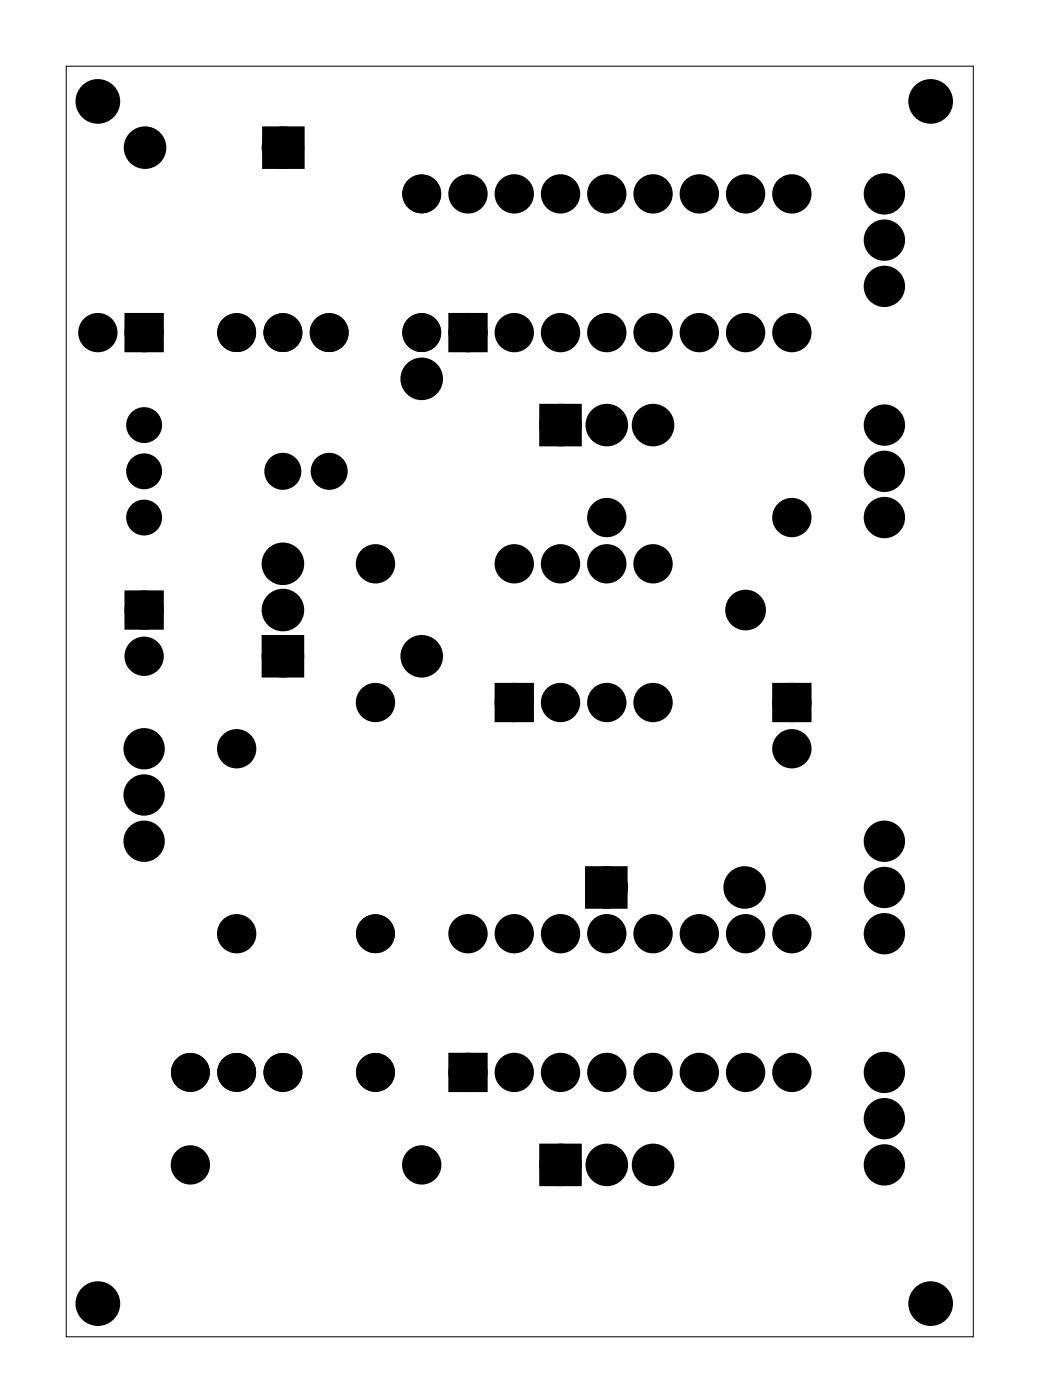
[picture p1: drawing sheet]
<svg xmlns="http://www.w3.org/2000/svg" width="57mm" height="77mm" viewBox="0 0 57 77" stroke-linecap="round" stroke-linejoin="round" font-family="sans-serif">
<path d="M3.6 3.6h49.8v69.8h-49.8z" fill="none" stroke="#000" stroke-width=".05"/>
<path d="M7.2 17.6h1.4v1.4h-1.4zM14.8 7.3h1.5v1.6h-1.5zM25 17.6h1.4v1.4h-1.4zM7.2 32.8h1.4v1.4h-1.4zM14.7 35.3h1.6v1.5h-1.6zM27.5 37.9h1.4v1.4h-1.4zM30 22.6h1.6v1.5h-1.6zM42.8 37.9h1.4v1.4h-1.4zM25 58.2h1.4v1.4h-1.4zM32.5 48h1.6v1.5h-1.6zM30 63.2h1.6v1.6h-1.6z" fill="#000"/>
<g fill="none" stroke="#000" stroke-width=".76" stroke-linecap="butt">
<path d="M7.2 17.6h1.4v1.4h-1.4zM14.8 7.3h1.5v1.6h-1.5zM25 17.6h1.4v1.4h-1.4zM7.2 32.8h1.4v1.4h-1.4zM14.7 35.3h1.6v1.5h-1.6zM27.5 37.9h1.4v1.4h-1.4zM30 22.6h1.6v1.5h-1.6zM42.8 37.9h1.4v1.4h-1.4zM25 58.2h1.4v1.4h-1.4zM32.5 48h1.6v1.5h-1.6zM30 63.2h1.6v1.6h-1.6z"/>
<circle cx="5.4" cy="18.3" r=".7"/>
<circle cx="7.9" cy="18.3" r=".7"/>
<circle cx="8" cy="8.1" r=".79"/>
<circle cx="15.5" cy="8.1" r=".79"/>
<circle cx="25.7" cy="10.7" r=".7"/>
<circle cx="25.7" cy="18.3" r=".7"/>
<circle cx="28.2" cy="10.7" r=".7"/>
<circle cx="28.2" cy="18.3" r=".7"/>
<circle cx="30.8" cy="10.7" r=".7"/>
<circle cx="30.8" cy="18.3" r=".7"/>
<circle cx="33.3" cy="10.7" r=".7"/>
<circle cx="33.3" cy="18.3" r=".7"/>
<circle cx="35.9" cy="10.7" r=".7"/>
<circle cx="35.9" cy="18.3" r=".7"/>
<circle cx="38.4" cy="10.7" r=".7"/>
<circle cx="38.4" cy="18.3" r=".7"/>
<circle cx="40.9" cy="10.7" r=".7"/>
<circle cx="40.9" cy="18.3" r=".7"/>
<circle cx="43.5" cy="10.7" r=".7"/>
<circle cx="43.5" cy="18.3" r=".7"/>
<circle cx="48.6" cy="15.7" r=".75"/>
<circle cx="48.6" cy="10.7" r=".75"/>
<circle cx="48.6" cy="13.2" r=".75"/>
<circle cx="7.9" cy="33.5" r=".7"/>
<circle cx="7.9" cy="36.1" r=".7"/>
<circle cx="7.9" cy="28.4" r=".6"/>
<circle cx="7.9" cy="25.9" r=".6"/>
<circle cx="7.9" cy="23.4" r=".6"/>
<circle cx="15.5" cy="25.9" r=".64"/>
<circle cx="15.5" cy="31" r=".79"/>
<circle cx="15.5" cy="33.5" r=".79"/>
<circle cx="15.5" cy="36.1" r=".79"/>
<circle cx="18.1" cy="25.9" r=".64"/>
<circle cx="20.6" cy="31" r=".7"/>
<circle cx="20.6" cy="38.6" r=".7"/>
<circle cx="23.2" cy="20.8" r=".79"/>
<circle cx="23.2" cy="36.1" r=".79"/>
<circle cx="28.2" cy="31" r=".7"/>
<circle cx="28.2" cy="38.6" r=".7"/>
<circle cx="30.8" cy="23.4" r=".79"/>
<circle cx="30.8" cy="31" r=".7"/>
<circle cx="30.8" cy="38.6" r=".7"/>
<circle cx="33.3" cy="23.4" r=".79"/>
<circle cx="33.3" cy="28.4" r=".7"/>
<circle cx="33.3" cy="31" r=".7"/>
<circle cx="33.3" cy="38.6" r=".7"/>
<circle cx="35.9" cy="23.4" r=".79"/>
<circle cx="35.9" cy="31" r=".7"/>
<circle cx="35.9" cy="38.6" r=".7"/>
<circle cx="40.9" cy="33.5" r=".74"/>
<circle cx="43.5" cy="38.6" r=".7"/>
<circle cx="43.5" cy="28.4" r=".7"/>
<circle cx="48.6" cy="28.4" r=".75"/>
<circle cx="48.6" cy="23.4" r=".75"/>
<circle cx="48.6" cy="25.9" r=".75"/>
<circle cx="7.9" cy="46.2" r=".75"/>
<circle cx="7.9" cy="41.1" r=".75"/>
<circle cx="7.9" cy="43.7" r=".75"/>
<circle cx="13" cy="41.1" r=".7"/>
<circle cx="13" cy="51.3" r=".7"/>
<circle cx="25.7" cy="51.3" r=".7"/>
<circle cx="25.7" cy="58.9" r=".7"/>
<circle cx="28.2" cy="51.3" r=".7"/>
<circle cx="28.2" cy="58.9" r=".7"/>
<circle cx="30.8" cy="51.3" r=".7"/>
<circle cx="30.8" cy="58.9" r=".7"/>
<circle cx="33.3" cy="48.8" r=".79"/>
<circle cx="33.3" cy="51.3" r=".7"/>
<circle cx="33.3" cy="58.9" r=".7"/>
<circle cx="35.9" cy="51.3" r=".7"/>
<circle cx="35.9" cy="58.9" r=".7"/>
<circle cx="38.4" cy="51.3" r=".7"/>
<circle cx="38.4" cy="58.9" r=".7"/>
<circle cx="40.9" cy="48.8" r=".79"/>
<circle cx="40.9" cy="51.3" r=".7"/>
<circle cx="40.9" cy="58.9" r=".7"/>
<circle cx="43.5" cy="41.1" r=".7"/>
<circle cx="43.5" cy="51.3" r=".7"/>
<circle cx="43.5" cy="58.9" r=".7"/>
<circle cx="48.6" cy="51.3" r=".75"/>
<circle cx="48.6" cy="58.9" r=".75"/>
<circle cx="48.6" cy="46.2" r=".75"/>
<circle cx="48.6" cy="48.8" r=".75"/>
<circle cx="10.5" cy="64" r=".7"/>
<circle cx="23.2" cy="64" r=".7"/>
<circle cx="30.8" cy="64" r=".79"/>
<circle cx="33.3" cy="64" r=".79"/>
<circle cx="35.9" cy="64" r=".79"/>
<circle cx="48.6" cy="64" r=".75"/>
<circle cx="48.6" cy="61.5" r=".75"/>
</g>
<g fill="#000">
<circle cx="5.4" cy="5.6" r="1.1"/>
<circle cx="5.4" cy="18.3" r=".7"/>
<circle cx="7.9" cy="18.3" r=".7"/>
<circle cx="8" cy="8.1" r=".79"/>
<circle cx="13" cy="18.3" r=".67"/>
<circle cx="15.5" cy="18.3" r=".67"/>
<circle cx="15.5" cy="8.1" r=".79"/>
<circle cx="18.1" cy="18.3" r=".67"/>
<circle cx="23.2" cy="10.7" r=".69"/>
<circle cx="23.2" cy="18.3" r=".69"/>
<circle cx="25.7" cy="10.7" r=".7"/>
<circle cx="25.7" cy="18.3" r=".7"/>
<circle cx="28.2" cy="10.7" r=".7"/>
<circle cx="28.2" cy="18.3" r=".7"/>
<circle cx="30.8" cy="10.7" r=".7"/>
<circle cx="30.8" cy="18.3" r=".7"/>
<circle cx="33.3" cy="10.7" r=".7"/>
<circle cx="33.3" cy="18.3" r=".7"/>
<circle cx="35.9" cy="10.7" r=".7"/>
<circle cx="35.9" cy="18.3" r=".7"/>
<circle cx="38.4" cy="10.7" r=".7"/>
<circle cx="38.4" cy="18.3" r=".7"/>
<circle cx="40.9" cy="10.7" r=".7"/>
<circle cx="40.9" cy="18.3" r=".7"/>
<circle cx="43.5" cy="10.7" r=".7"/>
<circle cx="43.5" cy="18.3" r=".7"/>
<circle cx="48.6" cy="13.2" r=".75"/>
<circle cx="48.6" cy="10.7" r=".75"/>
<circle cx="48.6" cy="15.7" r=".75"/>
<circle cx="51.1" cy="5.6" r="1.1"/>
<circle cx="7.9" cy="33.5" r=".7"/>
<circle cx="7.9" cy="36.1" r=".7"/>
<circle cx="7.9" cy="23.4" r=".6"/>
<circle cx="7.9" cy="25.9" r=".6"/>
<circle cx="7.9" cy="28.4" r=".6"/>
<circle cx="15.5" cy="25.9" r=".64"/>
<circle cx="15.5" cy="33.5" r=".79"/>
<circle cx="15.5" cy="36.1" r=".79"/>
<circle cx="15.5" cy="31" r=".79"/>
<circle cx="18.1" cy="25.9" r=".64"/>
<circle cx="20.6" cy="31" r=".7"/>
<circle cx="20.6" cy="38.6" r=".7"/>
<circle cx="23.2" cy="36.1" r=".79"/>
<circle cx="23.2" cy="20.8" r=".79"/>
<circle cx="28.2" cy="38.6" r=".7"/>
<circle cx="28.2" cy="31" r=".7"/>
<circle cx="30.8" cy="23.4" r=".79"/>
<circle cx="30.8" cy="31" r=".7"/>
<circle cx="30.8" cy="38.6" r=".7"/>
<circle cx="33.3" cy="23.4" r=".79"/>
<circle cx="33.3" cy="28.4" r=".7"/>
<circle cx="33.3" cy="38.6" r=".7"/>
<circle cx="33.3" cy="31" r=".7"/>
<circle cx="35.9" cy="23.4" r=".79"/>
<circle cx="35.9" cy="31" r=".7"/>
<circle cx="35.9" cy="38.6" r=".7"/>
<circle cx="40.9" cy="33.5" r=".74"/>
<circle cx="43.5" cy="38.6" r=".7"/>
<circle cx="43.5" cy="28.4" r=".7"/>
<circle cx="48.6" cy="25.9" r=".75"/>
<circle cx="48.6" cy="28.4" r=".75"/>
<circle cx="48.6" cy="23.4" r=".75"/>
<circle cx="7.9" cy="43.7" r=".75"/>
<circle cx="7.9" cy="41.1" r=".75"/>
<circle cx="7.9" cy="46.2" r=".75"/>
<circle cx="10.5" cy="58.9" r=".67"/>
<circle cx="13" cy="41.1" r=".7"/>
<circle cx="13" cy="51.3" r=".7"/>
<circle cx="13" cy="58.9" r=".67"/>
<circle cx="15.5" cy="58.9" r=".67"/>
<circle cx="20.6" cy="58.9" r=".69"/>
<circle cx="20.6" cy="51.3" r=".69"/>
<circle cx="25.7" cy="58.9" r=".7"/>
<circle cx="25.7" cy="51.3" r=".7"/>
<circle cx="28.2" cy="51.3" r=".7"/>
<circle cx="28.2" cy="58.9" r=".7"/>
<circle cx="30.8" cy="58.9" r=".7"/>
<circle cx="30.8" cy="51.3" r=".7"/>
<circle cx="33.3" cy="48.8" r=".79"/>
<circle cx="33.3" cy="58.9" r=".7"/>
<circle cx="33.3" cy="51.3" r=".7"/>
<circle cx="35.9" cy="58.9" r=".7"/>
<circle cx="35.9" cy="51.3" r=".7"/>
<circle cx="38.4" cy="58.9" r=".7"/>
<circle cx="38.4" cy="51.3" r=".7"/>
<circle cx="40.9" cy="48.8" r=".79"/>
<circle cx="40.9" cy="51.3" r=".7"/>
<circle cx="40.9" cy="58.9" r=".7"/>
<circle cx="43.5" cy="41.1" r=".7"/>
<circle cx="43.5" cy="51.3" r=".7"/>
<circle cx="43.5" cy="58.9" r=".7"/>
<circle cx="48.6" cy="48.8" r=".75"/>
<circle cx="48.6" cy="58.9" r=".75"/>
<circle cx="48.6" cy="46.2" r=".75"/>
<circle cx="48.6" cy="51.3" r=".75"/>
<circle cx="5.4" cy="71.6" r="1.1"/>
<circle cx="10.5" cy="64" r=".7"/>
<circle cx="23.2" cy="64" r=".7"/>
<circle cx="30.8" cy="64" r=".79"/>
<circle cx="33.3" cy="64" r=".79"/>
<circle cx="35.9" cy="64" r=".79"/>
<circle cx="48.6" cy="64" r=".75"/>
<circle cx="48.6" cy="61.5" r=".75"/>
<circle cx="51.1" cy="71.6" r="1.1"/>
</g>
<g fill="none" stroke="#000" stroke-width=".25">
<circle cx="5.4" cy="5.6" r="1.1"/>
<circle cx="51.1" cy="5.6" r="1.1"/>
<circle cx="5.4" cy="71.6" r="1.1"/>
<circle cx="51.1" cy="71.6" r="1.1"/>
</g>
<g fill="none" stroke="#000" stroke-width=".79" stroke-linecap="butt">
<circle cx="13" cy="18.3" r=".67"/>
<circle cx="15.5" cy="18.3" r=".67"/>
<circle cx="18.1" cy="18.3" r=".67"/>
<circle cx="10.5" cy="58.9" r=".67"/>
<circle cx="13" cy="58.9" r=".67"/>
<circle cx="15.5" cy="58.9" r=".67"/>
</g>
<g fill="none" stroke="#000" stroke-width=".74" stroke-linecap="butt">
<circle cx="23.2" cy="18.3" r=".69"/>
<circle cx="23.2" cy="10.7" r=".69"/>
<circle cx="20.6" cy="58.9" r=".69"/>
<circle cx="20.6" cy="51.3" r=".69"/>
</g>
</svg>
